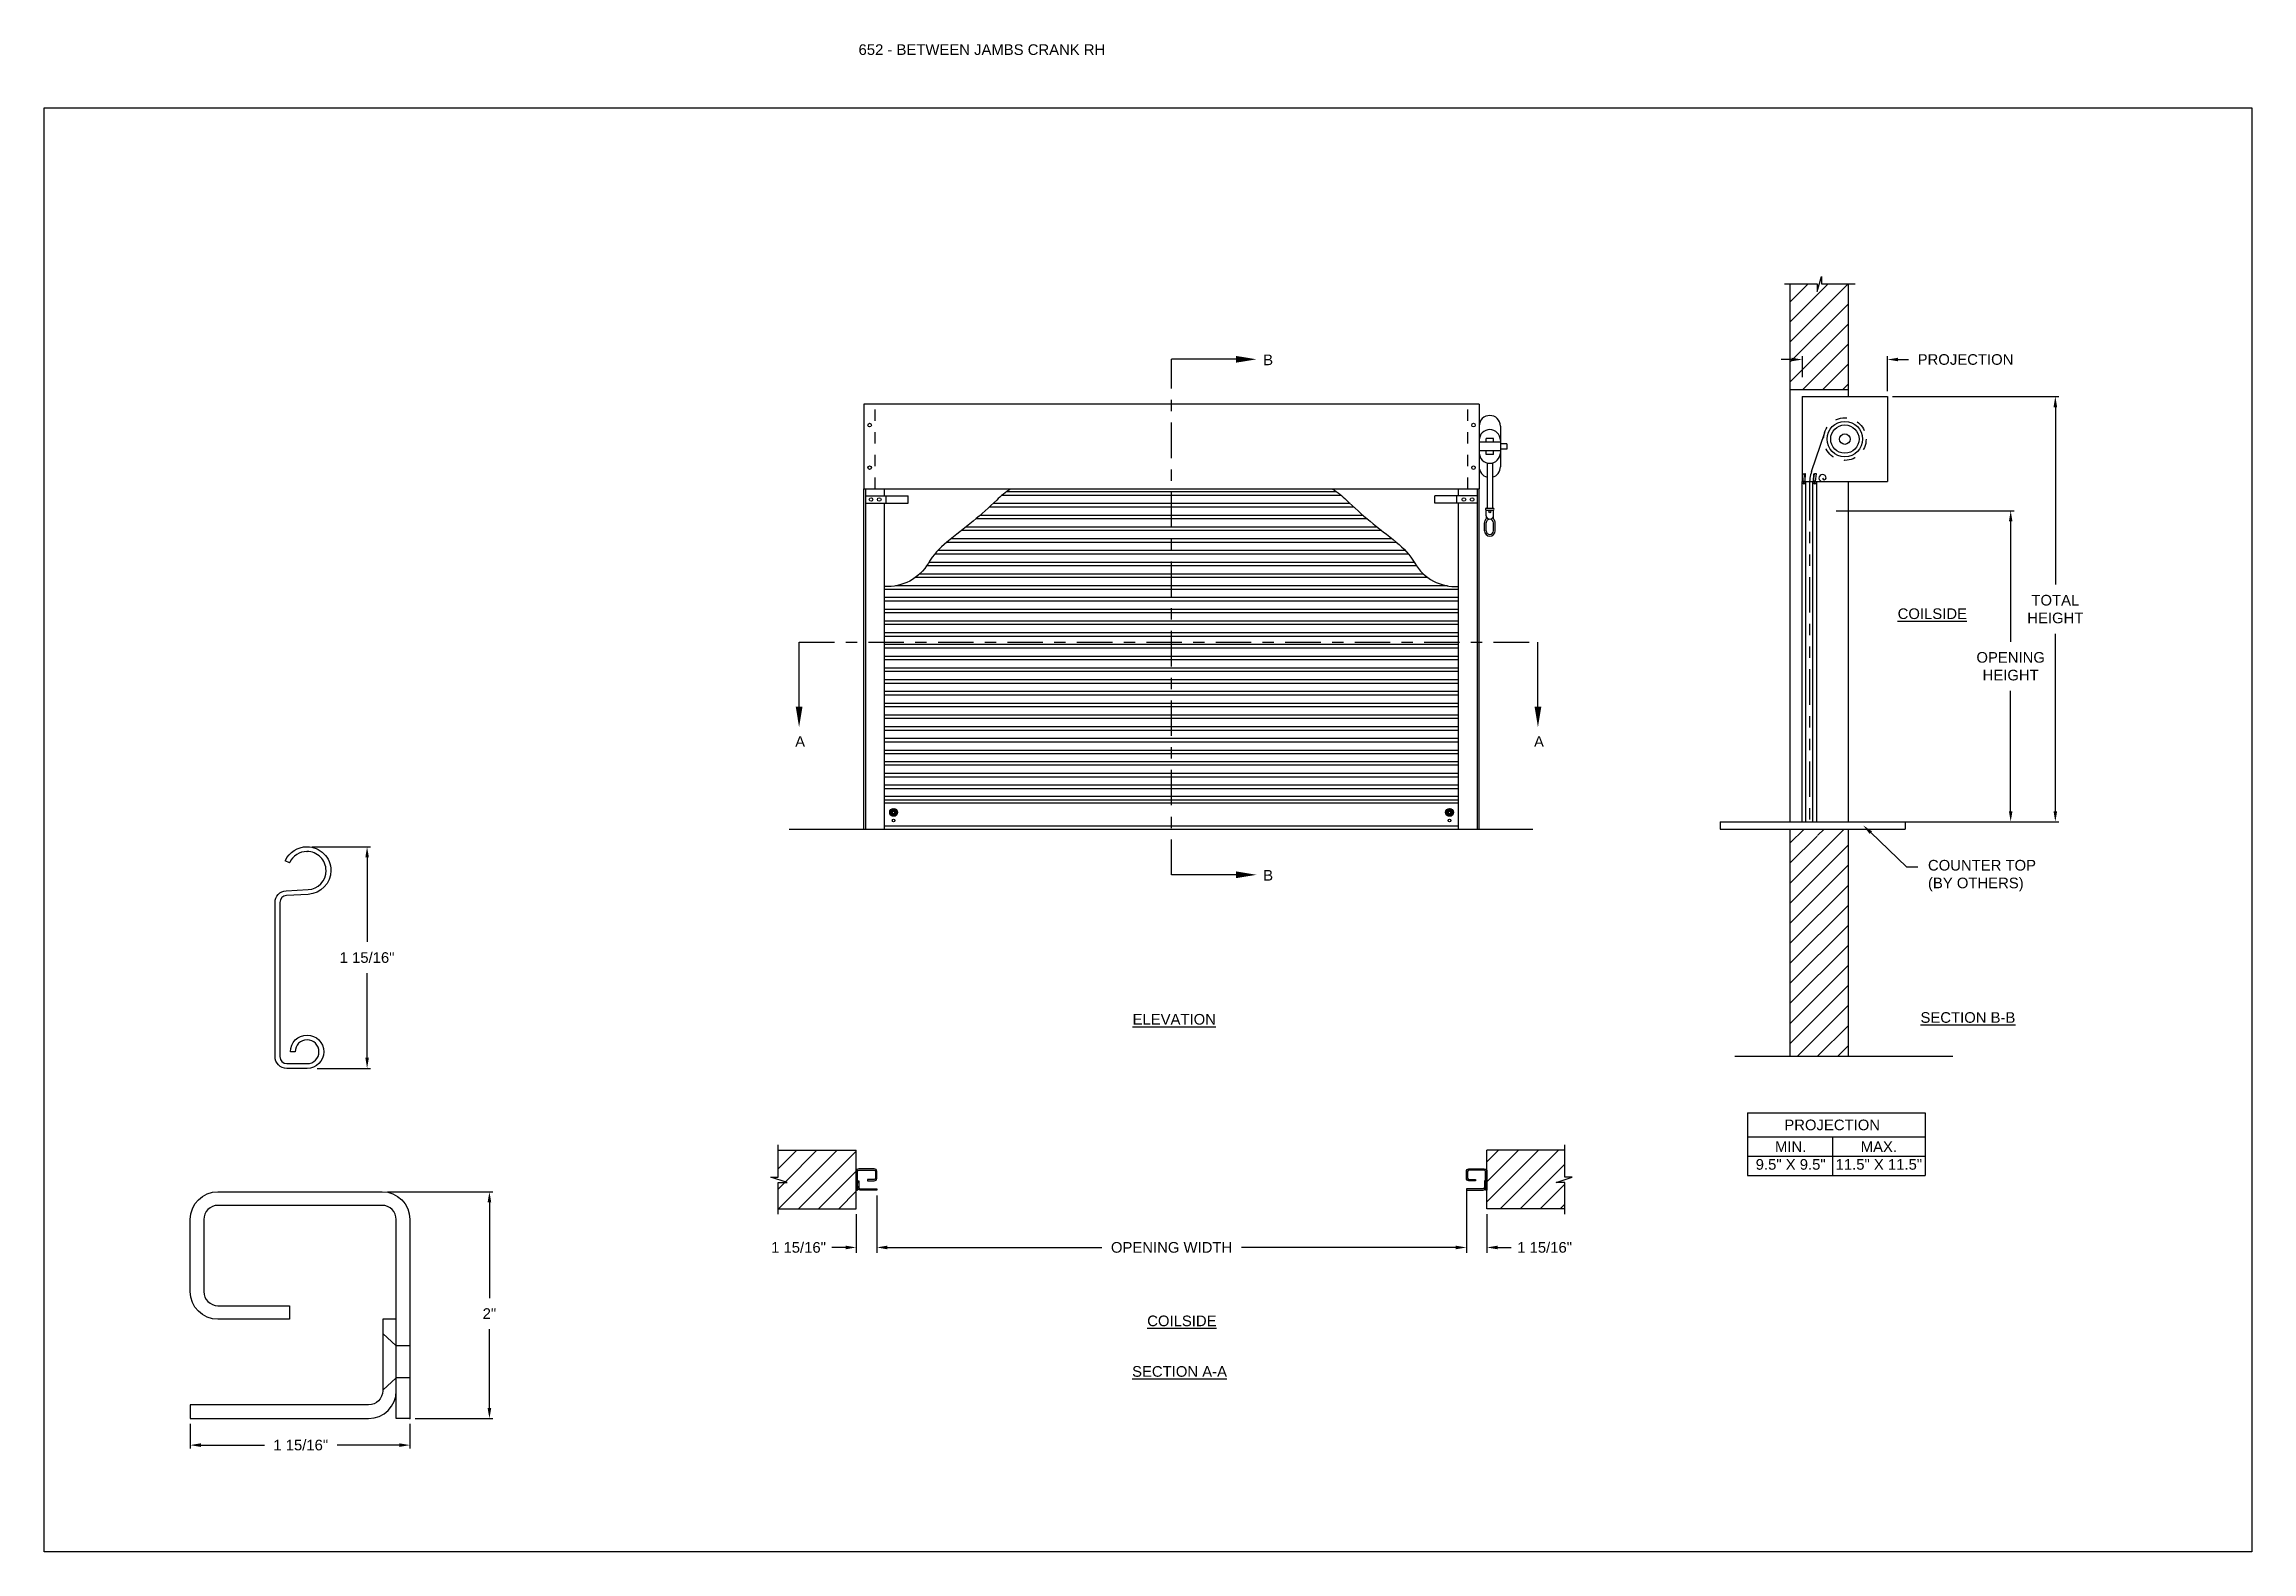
# Model space of a CAD drawing. Header units: inches. Extents: x 169.6 to 213.7, y 214.8 to 266.5.
# Drawn here: x 194.25 to 213.72, y 234.45 to 247.74 of the extents above; entities that cross this region are included whole.
import ezdxf
from ezdxf import colors
from ezdxf.entities.mleader import LeaderData, LeaderLine
from ezdxf.math import Vec2, Vec3

# ---------------------------------------------------------------- set-up
doc = ezdxf.new("R2010")
doc.units = ezdxf.units.IN
doc.header["$LTSCALE"] = 0.25
doc.header["$MEASUREMENT"] = 0
for name, pattern in [('CENTER', [2, 1.25, -0.25, 0.25, -0.25]), ('HIDDEN', [0.375, 0.25, -0.125]), ('PHANTOM', [2.5, 1.25, -0.25, 0.25, -0.25, 0.25, -0.25])]:
    doc.linetypes.add(name, pattern=pattern)
for name, color, linetype in [('ANNOTATIONS', 1, 'Continuous'), ('CRANK RH', 7, 'Continuous'), ('DETAILS', 4, 'Continuous'), ('SECTION CUTS', 6, 'CENTER')]:
    doc.layers.add(name, color=color, linetype=linetype)
doc.styles.add('ARIAL', font='arial.ttf', dxfattribs={"height": 0.09375})
doc.styles.get("Standard").update_dxf_attribs({"font": 'romans.shx'})
doc.dimstyles.new('ARIAL', dxfattribs={"dimtxt": 0.09375, "dimasz": 0.09375, "dimexe": 0.03125, "dimexo": 0.046875, "dimgap": 0.09, "dimtad": 0, "dimtih": 1, "dimtoh": 1, "dimdec": 4, "dimzin": 0, "dimdsep": 46, "dimlunit": 4, "dimtxsty": 'ARIAL', "dimcen": 0.09, "dimadec": 0, "dimazin": 0, "dimtfac": 1, "dimtdec": 4, "dimtix": 1, "dimtofl": 0, "dimtmove": 0, "dimatfit": 3, "dimfxl": 0.18, "dimfrac": 2, "dimtolj": 1, "dimtzin": 0, "dimarcsym": 0})
doc.dimstyles.new('STANDARD$0', dxfattribs={"dimtxt": 0.09375, "dimasz": 0.09375, "dimexe": 0.03125, "dimexo": 0.046875, "dimgap": 0.09, "dimtad": 0, "dimtih": 1, "dimtoh": 1, "dimdec": 4, "dimzin": 0, "dimdsep": 46, "dimtxsty": 'ARIAL', "dimcen": 0.09, "dimadec": 0, "dimazin": 0, "dimtfac": 1, "dimtdec": 4, "dimtofl": 0, "dimtmove": 0, "dimatfit": 1, "dimfxl": 1, "dimtolj": 1, "dimtzin": 0, "dimarcsym": 0})
pattern_1 = [(45, (6.19053, -17.52354), (-0.08838835, 0.08838835), [])]
pattern_2 = [(45, (6.19053, -16.85585), (-0.088388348, 0.088388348), [])]

msp = doc.modelspace()

# ---------------------------------------------------------------- texts
at = {"layer": 'ANNOTATIONS', "insert": (201.43451, 247.74099), "char_height": 0.09375, "width": 6.6097632, "attachment_point": 1, "line_spacing_factor": 0.86134, "style": 'ARIAL'}
msp.add_mtext('652 - BETWEEN JAMBS CRANK RH', dxfattribs=at)
at = {"layer": 'ANNOTATIONS', "char_height": 0.09375, "attachment_point": 2, "style": 'ARIAL'}
for s, insert, width in [('{\\LCOILSIDE}', (210.904, 242.76669), 1.3823677), ('{\\LELEVATION}', (204.21863, 239.18997), 3.0834986), ('{\\LSECTION B-B}', (211.21811, 239.20594), 1.3823677), ('{\\LCOILSIDE}', (204.28587, 236.5306), 1.3823677), ('{\\LSECTION A-A}', (204.26524, 236.08446), 1.3823677)]:
    msp.add_mtext(s, dxfattribs=dict(at, insert=insert, width=width))
for s, width, insert in [('PROJECTION ', 1.7594917, (210.02095, 238.25855)), ('MIN.\\P9.5" X 9.5" ', 0.6711642, (209.65493, 238.06656)), ('MAX.\\P11.5" X 11.5"', 0.7869326, (210.43258, 238.06656))]:
    msp.add_mtext_dynamic_manual_height_columns(s, width=width, gutter_width=1.36268, heights=[0], dxfattribs=dict(at, insert=insert))
at = {"layer": 'SECTION CUTS', "style": 'ARIAL'}
for s, p in [('B', (205.00295, 244.91153)), ('A', (200.87562, 241.54591)), ('A', (207.39157, 241.54591)), ('B', (205.00295, 240.36581))]:
    msp.add_text(s, height=0.09375, dxfattribs=at).set_placement(p)

# ---------------------------------------------------------------- blocks, each defined once
blk = doc.blocks.new('*D29')
at = {"layer": 'ANNOTATIONS', "color": 0, "lineweight": -2, "transparency": 16777216}
for p, q in [((206.795, 237.637), (206.795, 237.1)), ((201.595, 237.452), (201.595, 237.1)), ((201.689, 237.131), (203.579, 237.131)), ((206.701, 237.131), (204.811, 237.131))]:
    blk.add_line(p, q, dxfattribs=at)
at = {"layer": 'ANNOTATIONS', "color": 0, "transparency": 16777216}
for points in [[(201.689, 237.147), (201.689, 237.115), (201.595, 237.131)], [(206.701, 237.147), (206.701, 237.115), (206.795, 237.131)]]:
    blk.add_solid(points, dxfattribs=at)
at = {"layer": 'defpoints', "color": 0, "transparency": 16777216}
for p in [(206.795, 237.684), (201.595, 237.499), (206.795, 237.131)]:
    blk.add_point(p, dxfattribs=at)
at = {"layer": 'ANNOTATIONS', "color": 0, "transparency": 16777216, "insert": (204.195, 237.131), "char_height": 0.09375, "attachment_point": 5, "style": 'ARIAL'}
blk.add_mtext('\\A1;OPENING WIDTH', dxfattribs=at)
blk = doc.blocks.new('*D27')
at = {"layer": 'ANNOTATIONS', "color": 0, "lineweight": -2, "transparency": 16777216}
for p, q in [((195.54, 235.575), (195.54, 235.357)), ((197.478, 235.575), (197.478, 235.357)), ((195.634, 235.388), (196.194, 235.388)), ((197.384, 235.388), (196.837, 235.388))]:
    blk.add_line(p, q, dxfattribs=at)
at = {"layer": 'ANNOTATIONS', "color": 0, "transparency": 16777216}
for points in [[(195.634, 235.404), (195.634, 235.372), (195.54, 235.388)], [(197.384, 235.404), (197.384, 235.372), (197.478, 235.388)]]:
    blk.add_solid(points, dxfattribs=at)
at = {"layer": 'defpoints', "color": 0, "transparency": 16777216}
for p in [(195.54, 235.622), (197.478, 235.622), (195.54, 235.388)]:
    blk.add_point(p, dxfattribs=at)
at = {"layer": 'ANNOTATIONS', "color": 0, "transparency": 16777216, "insert": (196.515, 235.388), "char_height": 0.09375, "attachment_point": 5, "style": 'ARIAL'}
blk.add_mtext('\\A1;1 15/16"', dxfattribs=at)
blk = doc.blocks.new('*D28')
at = {"layer": 'ANNOTATIONS', "color": 0, "lineweight": -2, "transparency": 16777216}
for p, q in [((197.28, 237.622), (198.21, 237.622)), ((198.179, 237.529), (198.179, 236.685)), ((198.179, 235.716), (198.179, 236.411)), ((197.525, 235.622), (198.21, 235.622))]:
    blk.add_line(p, q, dxfattribs=at)
at = {"layer": 'ANNOTATIONS', "color": 0, "transparency": 16777216}
for points in [[(198.163, 237.529), (198.195, 237.529), (198.179, 237.622)], [(198.163, 235.716), (198.195, 235.716), (198.179, 235.622)]]:
    blk.add_solid(points, dxfattribs=at)
at = {"layer": 'defpoints', "color": 0, "transparency": 16777216}
for p in [(197.233, 237.622), (198.179, 237.622), (197.478, 235.622)]:
    blk.add_point(p, dxfattribs=at)
at = {"layer": 'ANNOTATIONS', "color": 0, "transparency": 16777216, "insert": (198.179, 236.548), "char_height": 0.0938, "attachment_point": 5, "style": 'ARIAL'}
blk.add_mtext('\\A1;2"', dxfattribs=at)
blk = doc.blocks.new('*D22')
at = {"layer": 'ANNOTATIONS', "color": 0, "lineweight": -2, "transparency": 16777216}
for p, q in [((201.595, 237.59), (201.595, 237.084)), ((201.414, 237.426), (201.414, 237.084)), ((201.32, 237.131), (201.199, 237.131)), ((201.689, 237.131), (201.783, 237.131))]:
    blk.add_line(p, q, dxfattribs=at)
at = {"layer": 'ANNOTATIONS', "color": 0, "transparency": 16777216}
for points in [[(201.32, 237.147), (201.32, 237.115), (201.414, 237.131)], [(201.689, 237.147), (201.689, 237.115), (201.595, 237.131)]]:
    blk.add_solid(points, dxfattribs=at)
at = {"layer": 'defpoints', "color": 0, "transparency": 16777216}
for p in [(201.595, 237.637), (201.414, 237.472), (201.595, 237.131)]:
    blk.add_point(p, dxfattribs=at)
at = {"layer": 'ANNOTATIONS', "color": 0, "transparency": 16777216, "insert": (200.905, 237.131), "char_height": 0.09375, "attachment_point": 5, "style": 'ARIAL'}
blk.add_mtext('\\A1;1 15/16"', dxfattribs=at)
blk = doc.blocks.new('*D23')
at = {"layer": 'ANNOTATIONS', "color": 0, "lineweight": -2, "transparency": 16777216}
for p, q in [((206.795, 237.59), (206.795, 237.084)), ((206.976, 237.426), (206.976, 237.084)), ((206.701, 237.131), (206.607, 237.131)), ((207.07, 237.131), (207.191, 237.131))]:
    blk.add_line(p, q, dxfattribs=at)
at = {"layer": 'ANNOTATIONS', "color": 0, "transparency": 16777216}
for points in [[(206.701, 237.147), (206.701, 237.115), (206.795, 237.131)], [(207.07, 237.147), (207.07, 237.115), (206.976, 237.131)]]:
    blk.add_solid(points, dxfattribs=at)
at = {"layer": 'defpoints', "color": 0, "transparency": 16777216}
for p in [(206.795, 237.637), (206.976, 237.472), (206.976, 237.131)]:
    blk.add_point(p, dxfattribs=at)
at = {"layer": 'ANNOTATIONS', "color": 0, "transparency": 16777216, "insert": (207.485, 237.131), "char_height": 0.09375, "attachment_point": 5, "style": 'ARIAL'}
blk.add_mtext('\\A1;1 15/16"', dxfattribs=at)
blk = doc.blocks.new('*D24')
at = {"layer": 'ANNOTATIONS', "color": 0, "lineweight": -2, "transparency": 16777216}
for p, q in [((209.664, 244.961), (209.57, 244.961)), ((209.758, 244.807), (209.758, 244.992)), ((210.508, 244.681), (210.508, 244.992)), ((210.601, 244.961), (210.695, 244.961))]:
    blk.add_line(p, q, dxfattribs=at)
at = {"layer": 'ANNOTATIONS', "color": 0, "transparency": 16777216}
for points in [[(209.664, 244.977), (209.664, 244.946), (209.758, 244.961)], [(210.601, 244.977), (210.601, 244.946), (210.508, 244.961)]]:
    blk.add_solid(points, dxfattribs=at)
at = {"layer": 'defpoints', "color": 0, "transparency": 16777216}
for p in [(210.508, 244.961), (209.758, 244.76), (210.508, 244.635)]:
    blk.add_point(p, dxfattribs=at)
at = {"layer": 'ANNOTATIONS', "color": 0, "transparency": 16777216, "insert": (211.197, 244.961), "char_height": 0.09375, "attachment_point": 5, "style": 'ARIAL'}
blk.add_mtext('\\A1;PROJECTION', dxfattribs=at)
blk = doc.blocks.new('*X8')
at = {"color": 0, "linetype": 'Continuous'}
for p, q in [((2.144, 5.299), (2.185, 5.339)), ((2.144, 5.304), (2.18, 5.339)), ((2.144, 5.309), (2.174, 5.339)), ((2.145, 5.294), (2.189, 5.338)), ((2.146, 5.317), (2.167, 5.338)), ((2.147, 5.29), (2.193, 5.336)), ((2.149, 5.287), (2.167, 5.305)), ((2.151, 5.284), (2.168, 5.3)), ((2.154, 5.281), (2.17, 5.297)), ((2.157, 5.278), (2.174, 5.295)), ((2.16, 5.276), (2.178, 5.294)), ((2.164, 5.274), (2.209, 5.319)), ((2.168, 5.272), (2.211, 5.315)), ((2.172, 5.271), (2.212, 5.311)), ((2.177, 5.271), (2.212, 5.306)), ((2.178, 5.316), (2.196, 5.334)), ((2.183, 5.315), (2.2, 5.332)), ((2.183, 5.271), (2.212, 5.3)), ((2.186, 5.313), (2.203, 5.329)), ((2.188, 5.31), (2.205, 5.326)), ((2.189, 5.305), (2.207, 5.323)), ((2.191, 5.273), (2.21, 5.293))]:
    blk.add_line(p, q, dxfattribs=at)
blk = doc.blocks.new('*D25')
at = {"layer": 'ANNOTATIONS', "color": 0, "lineweight": -2, "transparency": 16777216}
for p, q in [((210.055, 243.627), (211.626, 243.627)), ((211.595, 243.534), (211.595, 242.473)), ((211.595, 240.978), (211.595, 242.039)), ((210.055, 240.885), (211.626, 240.885))]:
    blk.add_line(p, q, dxfattribs=at)
at = {"layer": 'ANNOTATIONS', "color": 0, "transparency": 16777216}
for points in [[(211.58, 243.534), (211.611, 243.534), (211.595, 243.627)], [(211.58, 240.978), (211.611, 240.978), (211.595, 240.885)]]:
    blk.add_solid(points, dxfattribs=at)
at = {"layer": 'defpoints', "color": 0, "transparency": 16777216}
for p in [(210.008, 243.627), (210.008, 240.885), (211.595, 240.885)]:
    blk.add_point(p, dxfattribs=at)
at = {"layer": 'ANNOTATIONS', "color": 0, "transparency": 16777216, "insert": (211.595, 242.256), "char_height": 0.09375, "attachment_point": 5, "style": 'ARIAL'}
blk.add_mtext('\\A1;OPENING \\PHEIGHT', dxfattribs=at)
blk = doc.blocks.new('*D26')
at = {"layer": 'ANNOTATIONS', "color": 0, "lineweight": -2, "transparency": 16777216}
for p, q in [((210.554, 244.635), (212.02, 244.635)), ((211.989, 244.541), (211.989, 242.977)), ((211.989, 240.978), (211.989, 242.542)), ((210.554, 240.885), (212.02, 240.885))]:
    blk.add_line(p, q, dxfattribs=at)
at = {"layer": 'ANNOTATIONS', "color": 0, "transparency": 16777216}
for points in [[(211.973, 244.541), (212.005, 244.541), (211.989, 244.635)], [(211.973, 240.978), (212.005, 240.978), (211.989, 240.885)]]:
    blk.add_solid(points, dxfattribs=at)
at = {"layer": 'defpoints', "color": 0, "transparency": 16777216}
for p in [(210.508, 244.635), (210.508, 240.885), (211.989, 240.885)]:
    blk.add_point(p, dxfattribs=at)
at = {"layer": 'ANNOTATIONS', "color": 0, "transparency": 16777216, "insert": (211.989, 242.76), "char_height": 0.0938, "attachment_point": 5, "style": 'ARIAL'}
blk.add_mtext('\\A1;TOTAL \\PHEIGHT', dxfattribs=at)
blk = doc.blocks.new('*D52')
at = {"layer": 'ANNOTATIONS', "color": 0, "lineweight": -2, "transparency": 16777216}
for p, q in [((196.617, 240.665), (197.131, 240.665)), ((197.1, 240.571), (197.1, 239.826)), ((197.1, 238.804), (197.1, 239.549)), ((196.66, 238.71), (197.131, 238.71))]:
    blk.add_line(p, q, dxfattribs=at)
at = {"layer": 'ANNOTATIONS', "color": 0, "transparency": 16777216}
for points in [[(197.085, 240.571), (197.116, 240.571), (197.1, 240.665)], [(197.085, 238.804), (197.116, 238.804), (197.1, 238.71)]]:
    blk.add_solid(points, dxfattribs=at)
at = {"layer": 'defpoints', "color": 0, "transparency": 16777216}
for p in [(196.571, 240.665), (196.613, 238.71), (197.1, 238.71)]:
    blk.add_point(p, dxfattribs=at)
at = {"layer": 'ANNOTATIONS', "color": 0, "transparency": 16777216, "insert": (197.1, 239.687), "char_height": 0.09375, "attachment_point": 5, "style": 'ARIAL'}
blk.add_mtext('\\A1;1 15/16"', dxfattribs=at)

# ---------------------------------------------------------------- dimensions: what is measured, and where the dimension line sits
at = {"layer": 'ANNOTATIONS'}
dim = msp.add_linear_dim(base=(210.50761, 244.96116), p1=(209.75761, 244.76043), p2=(210.50761, 244.63462), text='PROJECTION', dimstyle='STANDARD$0', dxfattribs=at)
dim.commit()
dim.dimension.update_dxf_attribs({"geometry": '*D24', "text_midpoint": (211.19672, 244.96116), "dimtype": 160})
for base, p1, p2, text, picture, middle in [((211.98893, 240.88462), (210.50761, 244.63462), (210.50761, 240.88462), 'TOTAL \\PHEIGHT', '*D26', (211.98893, 242.75962)), ((211.59518, 240.88462), (210.00792, 243.62742), (210.00792, 240.88462), 'OPENING \\PHEIGHT', '*D25', (211.59518, 242.25602))]:
    dim = msp.add_linear_dim(base=base, p1=p1, p2=p2, angle=90, text=text, dimstyle='STANDARD$0', dxfattribs=at)
    dim.commit()
    dim.dimension.update_dxf_attribs({"geometry": picture, "text_midpoint": middle})
dim = msp.add_linear_dim(base=(197.10013, 238.70996), p1=(196.57056, 240.66477), p2=(196.61273, 238.70996), angle=90, text='1 15/16"', dimstyle='STANDARD$0', dxfattribs=at)
dim.commit()
dim.dimension.update_dxf_attribs({"geometry": '*D52', "text_midpoint": (197.10013, 239.68737), "dimtype": 160})
for base, p2, angle, picture, middle in [((198.179, 237.62233), (197.23263, 237.62233), 90, '*D28', (198.179, 236.54773)), ((195.54013, 235.38803), (195.54013, 235.62233), 180, '*D27', (196.51506, 235.38803))]:
    dim = msp.add_linear_dim(base=base, p1=(197.47763, 235.62233), p2=p2, angle=angle, dimstyle='ARIAL', dxfattribs=at)
    dim.commit()
    dim.dimension.update_dxf_attribs({"geometry": picture, "text_midpoint": middle, "dimtype": 160})
for base, p1, p2, picture, middle in [((201.59531, 237.13098), (201.41367, 237.47248), (201.59531, 237.63664), '*D22', (200.90464, 237.13098)), ((206.97617, 237.13098), (206.79453, 237.63654), (206.97617, 237.47248), '*D23', (207.4852, 237.13098))]:
    dim = msp.add_linear_dim(base=base, p1=p1, p2=p2, text='1 15/16"', dimstyle='STANDARD$0', override={"dimexe": 0.046875, "dimgap": 0.0625, "dimlunit": 4, "dimcen": 0.089844, "dimatfit": 0, "dimfxl": 0.18, "dimfrac": 2}, dxfattribs=at)
    dim.commit()
    dim.dimension.update_dxf_attribs({"geometry": picture, "text_midpoint": middle, "dimtype": 160})
dim = msp.add_linear_dim(base=(206.79453, 237.13098), p1=(201.59531, 237.49904), p2=(206.79453, 237.68352), text='OPENING WIDTH', dimstyle='STANDARD$0', dxfattribs=at)
dim.commit()
dim.dimension.update_dxf_attribs({"geometry": '*D29', "text_midpoint": (204.19492, 237.13098)})

# ---------------------------------------------------------------- hatches: boundary and pattern name
at = {"layer": 'CRANK RH', "linetype": 'Continuous'}
h = msp.add_hatch(dxfattribs=at)
h.set_pattern_fill('ANSI31', color=256, style=0)
h.set_pattern_definition(pattern_2)
h.paths.add_polyline_path([(210.16386, 245.62914), (209.92736, 245.62914), (209.92736, 245.6938), (209.88895, 245.56044), (209.88895, 245.62914), (209.64823, 245.62914), (209.64823, 244.69712), (210.16386, 244.69712)])
h = msp.add_hatch(dxfattribs=at)
h.set_pattern_fill('ANSI31', color=256, style=0)
h.set_pattern_definition(pattern_2)
h.paths.add_polyline_path([(210.16386, 240.82062), (209.92736, 240.82062), (209.92736, 240.88528), (209.88895, 240.75192), (209.88895, 240.82062), (209.64823, 240.82062), (209.64823, 238.8189), (210.16386, 238.8189)])
at = {"layer": 'CRANK RH'}
h = msp.add_hatch(dxfattribs=at)
h.set_pattern_fill('ANSI31', color=256, style=0)
h.set_pattern_definition(pattern_1)
h.paths.add_polyline_path([(201.41367, 237.98811), (200.72617, 237.98811), (200.72617, 237.7509), (200.66207, 237.7509), (200.80414, 237.704), (200.72617, 237.704), (200.72617, 237.47248), (201.41367, 237.47248), (201.41367, 237.63498)])
h = msp.add_hatch(dxfattribs=at)
h.set_pattern_fill('ANSI31', color=256, style=0)
h.set_pattern_definition(pattern_1)
h.paths.add_polyline_path([(207.72777, 237.7509), (207.66367, 237.7509), (207.66367, 237.98811), (206.97617, 237.98811), (206.97617, 237.47248), (206.99434, 237.47248), (207.66367, 237.47248), (207.66367, 237.704), (207.5857, 237.704)])

# ---------------------------------------------------------------- linework, layer by layer
at = {"layer": 'ANNOTATIONS'}
for p, q in [((209.27475, 238.31798), (209.27475, 237.76661)), ((209.27475, 238.31798), (210.83986, 238.31798)), ((210.83986, 238.31798), (210.83986, 237.76661)), ((209.27475, 238.10651), (210.83986, 238.10651)), ((209.27475, 237.93656), (210.83986, 237.93656)), ((210.02512, 238.10651), (210.02512, 237.76661)), ((209.27475, 237.76661), (210.83986, 237.76661)), ((201.59531, 237.49904), (201.59531, 237.09973)), ((206.79453, 237.51154), (206.79453, 237.09973))]:
    msp.add_line(p, q, dxfattribs=at)
at = {"layer": 'CRANK RH', "linetype": 'Continuous'}
for p, q in [((209.60184, 245.62914), (209.88895, 245.62914)), ((209.64823, 245.62914), (209.64823, 240.88462)), ((209.88895, 245.56044), (209.92736, 245.6938)), ((209.88895, 245.62914), (209.88895, 245.56044)), ((209.92736, 245.6938), (209.92736, 245.62914)), ((209.92736, 245.62914), (210.22255, 245.62914)), ((210.16386, 244.63462), (210.16386, 245.62914)), ((206.90781, 244.56862), (201.48203, 244.56862)), ((201.48203, 244.56862), (201.48203, 243.82062)), ((206.90781, 244.56862), (206.90781, 243.82062)), ((209.64823, 244.69712), (210.16386, 244.69712)), ((209.75761, 244.63462), (210.50761, 244.63462)), ((209.75761, 244.63462), (209.75761, 243.88462)), ((210.50761, 244.63462), (210.50761, 243.88462)), ((201.48203, 244.3743), (201.48203, 244.01493)), ((207.09531, 244.3743), (207.09531, 244.01493)), ((206.97031, 244.23368), (206.97031, 244.26493)), ((206.97031, 244.1243), (206.97031, 244.15555)), ((207.03281, 244.23368), (207.03281, 244.26493)), ((207.03281, 244.1243), (207.03281, 244.15555)), ((207.15204, 244.21805), (207.15204, 244.17118)), ((209.83942, 243.9737), (209.95477, 244.31902)), ((206.97812, 244.04905), (206.97812, 243.64978)), ((207.025, 244.04905), (207.025, 243.64978)), ((201.48203, 240.82062), (201.48203, 243.82062)), ((201.48203, 243.82062), (206.90781, 243.82062)), ((201.49765, 240.82062), (201.49765, 243.82062)), ((201.66367, 243.75812), (201.66367, 243.82062)), ((205.69079, 243.76317), (202.69905, 243.76317)), ((205.65036, 243.79442), (202.73948, 243.79442)), ((206.72617, 243.75812), (206.72617, 243.82062)), ((206.89219, 240.82062), (206.89219, 243.82062)), ((206.90781, 240.82062), (206.90781, 243.82062)), ((209.75761, 243.88462), (209.78886, 243.88462)), ((209.75761, 240.88462), (209.75761, 243.88462)), ((209.76494, 243.88806), (209.76185, 243.95345)), ((209.76185, 243.95345), (209.77949, 243.95345)), ((209.76494, 243.88462), (209.76494, 243.88806)), ((209.76494, 243.88806), (209.78258, 243.88806)), ((209.78258, 243.88806), (209.77949, 243.95345)), ((209.78476, 243.95279), (209.77949, 243.95345)), ((209.78258, 243.88806), (209.78476, 243.95279)), ((209.78258, 243.88462), (209.78258, 243.88806)), ((209.78886, 240.88462), (209.78886, 243.88462)), ((209.78886, 243.88462), (209.85136, 243.88462)), ((209.85136, 240.88462), (209.85136, 243.88462)), ((209.85136, 243.88462), (209.88261, 243.88462)), ((209.85766, 243.88901), (209.85763, 243.88806)), ((209.87528, 243.88806), (209.85763, 243.88806)), ((209.85763, 243.88462), (209.85763, 243.88806)), ((209.85766, 243.88901), (209.86425, 243.95414)), ((209.85766, 243.88901), (209.85895, 243.95376)), ((209.85895, 243.95376), (209.86425, 243.95414)), ((209.88187, 243.95319), (209.86425, 243.95414)), ((209.86698, 243.88462), (210.50761, 243.88462)), ((209.87528, 243.88806), (209.88187, 243.95319)), ((209.87528, 243.88462), (209.87528, 243.88806)), ((209.88261, 243.88462), (209.88261, 240.88462)), ((210.16386, 240.88462), (210.16386, 243.88462)), ((201.49765, 243.75812), (201.87265, 243.75812)), ((201.49765, 243.69562), (201.87265, 243.69562)), ((201.66367, 240.82062), (201.66367, 243.69562)), ((201.67929, 243.69562), (201.67929, 243.75812)), ((201.87265, 243.69562), (201.87265, 243.75812)), ((205.88461, 243.58719), (202.50523, 243.58719)), ((205.803, 243.65956), (202.58684, 243.65956)), ((205.7694, 243.69081), (202.62044, 243.69081)), ((206.89219, 243.75812), (206.51719, 243.75812)), ((206.51719, 243.69562), (206.51719, 243.75812)), ((206.89219, 243.69562), (206.51719, 243.69562)), ((206.71054, 243.69562), (206.71054, 243.75812)), ((206.72617, 240.82062), (206.72617, 243.69562)), ((206.97031, 243.63415), (207.03281, 243.63415)), ((206.97031, 243.58379), (206.97031, 243.63415)), ((207.03281, 243.58379), (207.03281, 243.63415)), ((206.14007, 243.37996), (202.24977, 243.37996)), ((206.04921, 243.45233), (202.34062, 243.45233)), ((206.01039, 243.48358), (202.37945, 243.48358)), ((205.92161, 243.55594), (202.46823, 243.55594)), ((206.95469, 243.45023), (206.95469, 243.52129)), ((207.03281, 243.45023), (207.03281, 243.52129)), ((207.04844, 243.45023), (207.04844, 243.52129)), ((206.28399, 243.2451), (202.10585, 243.2451)), ((206.25719, 243.27635), (202.13264, 243.27635)), ((206.1797, 243.34871), (202.21014, 243.34871)), ((206.45561, 243.03787), (201.93423, 243.03787)), ((206.41707, 243.06912), (201.97277, 243.06912)), ((206.35427, 243.14148), (202.03557, 243.14148)), ((206.3347, 243.17273), (202.05514, 243.17273)), ((206.72617, 242.93425), (201.66367, 242.93425)), ((206.72617, 242.86189), (201.66367, 242.86189)), ((206.72617, 242.83064), (201.66367, 242.83064)), ((206.62973, 242.9655), (201.76011, 242.9655)), ((206.72617, 242.75828), (201.66367, 242.75828)), ((206.72617, 242.72703), (201.66367, 242.72703)), ((206.72617, 242.65466), (201.66367, 242.65466)), ((206.72617, 242.62341), (201.66367, 242.62341)), ((206.72617, 242.55105), (201.66367, 242.55105)), ((206.72617, 242.5198), (201.66367, 242.5198)), ((206.72617, 242.44743), (201.66367, 242.44743)), ((206.72617, 242.41618), (201.66367, 242.41618)), ((206.72617, 242.34382), (201.66367, 242.34382)), ((206.72617, 242.31257), (201.66367, 242.31257)), ((206.72617, 242.2402), (201.66367, 242.2402)), ((206.72617, 242.20895), (201.66367, 242.20895)), ((206.72617, 242.13659), (201.66367, 242.13659)), ((206.72617, 242.10534), (201.66367, 242.10534)), ((206.72617, 242.03297), (201.66367, 242.03297)), ((206.72617, 242.00172), (201.66367, 242.00172)), ((206.72617, 241.92936), (201.66367, 241.92936)), ((206.72617, 241.89811), (201.66367, 241.89811)), ((206.72617, 241.82574), (201.66367, 241.82574)), ((206.72617, 241.79449), (201.66367, 241.79449)), ((206.72617, 241.72213), (201.66367, 241.72213)), ((206.72617, 241.69088), (201.66367, 241.69088)), ((206.72617, 241.61852), (201.66367, 241.61852)), ((206.72617, 241.58727), (201.66367, 241.58727)), ((206.72617, 241.5149), (201.66367, 241.5149)), ((206.72617, 241.48365), (201.66367, 241.48365)), ((206.72617, 241.41443), (201.66367, 241.41443)), ((206.72617, 241.38318), (201.66367, 241.38318)), ((206.72617, 241.31081), (201.66367, 241.31081)), ((206.72617, 241.27956), (201.66367, 241.27956)), ((206.72617, 241.2072), (201.66367, 241.2072)), ((206.72617, 241.17595), (201.66367, 241.17595)), ((206.72617, 241.10653), (201.66367, 241.10653)), ((206.72617, 241.07528), (201.66367, 241.07528)), ((206.72617, 241.05036), (201.66367, 241.05036)), ((206.72617, 240.84767), (201.66367, 240.84767)), ((209.03263, 240.88462), (210.66386, 240.88462)), ((209.03263, 240.88462), (209.03263, 240.82062)), ((210.66386, 240.88462), (210.66386, 240.82062)), ((209.03263, 240.82062), (210.66386, 240.82062)), ((209.64823, 240.82062), (209.64823, 238.81927)), ((210.16386, 238.81927), (210.16386, 240.82062)), ((209.16249, 238.81927), (211.08621, 238.81927)), ((200.72617, 237.7509), (200.72617, 238.03498)), ((207.66367, 237.7509), (207.66367, 238.03498)), ((200.80414, 237.704), (200.66207, 237.7509)), ((200.66207, 237.7509), (200.72617, 237.7509)), ((207.5857, 237.704), (207.72777, 237.7509)), ((207.72777, 237.7509), (207.66367, 237.7509)), ((200.72617, 237.42561), (200.72617, 237.704)), ((200.72617, 237.704), (200.80414, 237.704)), ((201.41367, 237.6967), (201.42492, 237.6967)), ((201.41367, 237.67034), (201.42492, 237.67034)), ((201.43617, 237.70696), (201.42492, 237.6967)), ((201.43617, 237.66008), (201.42492, 237.67034)), ((206.95367, 237.70696), (206.96492, 237.6967)), ((206.95367, 237.66008), (206.96492, 237.67034)), ((206.97617, 237.6967), (206.96492, 237.6967)), ((206.97617, 237.67034), (206.96492, 237.67034)), ((207.66367, 237.704), (207.5857, 237.704)), ((207.66367, 237.42561), (207.66367, 237.704))]:
    msp.add_line(p, q, dxfattribs=at)
at = {"layer": 'CRANK RH', "linetype": 'HIDDEN'}
for p, q in [((201.58164, 243.82062), (201.58164, 244.56862)), ((201.58164, 243.82062), (201.58164, 244.56862)), ((206.8082, 243.82062), (206.8082, 244.56862))]:
    msp.add_line(p, q, dxfattribs=at)
at = {"layer": 'CRANK RH', "linetype": 'PHANTOM'}
for p, q in [((207.09531, 244.23368), (206.90781, 244.23368)), ((207.09531, 244.15555), (206.90781, 244.15555)), ((207.03281, 244.26493), (206.97031, 244.26493)), ((207.15204, 244.21805), (207.09531, 244.21805)), ((207.15204, 244.17118), (207.09531, 244.17118)), ((207.03281, 244.1243), (206.97031, 244.1243)), ((209.82011, 243.8549), (209.82011, 240.88462))]:
    msp.add_line(p, q, dxfattribs=at)
at = {"layer": 'CRANK RH'}
for p, q in [((206.97031, 243.64978), (207.03281, 243.64978)), ((206.97031, 243.45023), (206.97031, 243.52129)), ((200.82387, 240.82062), (207.38212, 240.82062)), ((200.72617, 237.98811), (201.41367, 237.98811)), ((201.41367, 237.47248), (201.41367, 237.98811)), ((206.97617, 237.47248), (206.97617, 237.98811)), ((207.66367, 237.98811), (206.97617, 237.98811)), ((200.72617, 237.47248), (201.41367, 237.47248)), ((207.66367, 237.47248), (206.97617, 237.47248))]:
    msp.add_line(p, q, dxfattribs=at)
at = {"layer": 'CRANK RH', "linetype": 'Continuous'}
for points in [[(202.77501, 243.81862, 0.04994125), (202.65292, 243.72187, -0.02135943), (202.44447, 243.53637, -0.00459955), (202.21287, 243.35087, 0.09348756), (202.05074, 243.16537, -0.28353071), (201.66367, 242.96069, 0.72847355)], [(205.61483, 243.81862, -0.04994125), (205.73692, 243.72187, 0.02135943), (205.94537, 243.53637, 0.00459955), (206.17697, 243.35087, -0.09348756), (206.3391, 243.16537, 0.28353071), (206.72617, 242.96069, -0.72847355)]]:
    msp.add_lwpolyline(points, format="xyb", dxfattribs=at)
at = {"layer": 'CRANK RH'}
for points in [[(201.42492, 237.63664), (201.42492, 237.80118, -0.41421356), (201.43664, 237.81289), (201.57234, 237.81289, -0.41421356), (201.58406, 237.80118), (201.58406, 237.74164, -0.41421356), (201.57234, 237.72993), (201.51328, 237.72993), (201.51328, 237.71868), (201.57234, 237.71868, 0.41421356), (201.59531, 237.74164), (201.59531, 237.80118, 0.41421356), (201.57234, 237.82414), (201.43664, 237.82414, 0.41421356), (201.41367, 237.80118), (201.41367, 237.63664)], [(206.96492, 237.63664), (206.96492, 237.80118, 0.41421356), (206.9532, 237.81289), (206.8175, 237.81289, 0.41421356), (206.80578, 237.80118), (206.80578, 237.74164, 0.41421356), (206.8175, 237.72993), (206.87656, 237.72993), (206.87656, 237.71868), (206.8175, 237.71868, -0.41421356), (206.79453, 237.74164), (206.79453, 237.80118, -0.41421356), (206.8175, 237.82414), (206.9532, 237.82414, -0.41421356), (206.97617, 237.80118), (206.97617, 237.63664)], [(201.59531, 237.63664), (201.44789, 237.63664, -0.41421356), (201.42492, 237.65961), (201.42492, 237.71868), (201.43617, 237.71868), (201.43617, 237.65961, 0.41421356), (201.44789, 237.64789), (201.59531, 237.64789)], [(206.79453, 237.63664), (206.94195, 237.63664, 0.41421356), (206.96492, 237.65961), (206.96492, 237.71868), (206.95367, 237.71868), (206.95367, 237.65961, -0.41421356), (206.94195, 237.64789), (206.79453, 237.64789)]]:
    msp.add_lwpolyline(points, format="xyb", close=True, dxfattribs=at)
at = {"layer": 'CRANK RH', "linetype": 'Continuous'}
for centre, radius in [((201.53183, 244.38312), 0.01562), ((201.53183, 244.38312), 0.01562), ((206.85801, 244.38312), 0.01562), ((206.85801, 244.38312), 0.01562), ((210.13261, 244.25962), 0.15625), ((210.13261, 244.25962), 0.125), ((210.13261, 244.25962), 0.04685), ((201.53183, 244.00812), 0.01562), ((201.53183, 244.00812), 0.01562), ((206.85801, 244.00812), 0.01562), ((206.85801, 244.00812), 0.01562), ((209.77354, 243.86864), 0.00687), ((209.86668, 243.86864), 0.00687), ((201.54453, 243.72687), 0.01562), ((201.61679, 243.72687), 0.01562), ((206.77304, 243.72687), 0.01562), ((206.84531, 243.72687), 0.01562), ((207.00156, 243.61853), 0.00781), ((201.74344, 240.96749), 0.0344), ((201.74344, 240.96749), 0.01114), ((201.74344, 240.89661), 0.01114), ((206.6464, 240.96749), 0.0344), ((206.6464, 240.96749), 0.01114), ((206.6464, 240.89661), 0.01114)]:
    msp.add_circle(centre, radius, dxfattribs=at)
at = {"layer": 'CRANK RH', "linetype": 'HIDDEN'}
msp.add_circle((210.13261, 244.25962), 0.1875, dxfattribs=at)
at = {"layer": 'CRANK RH', "linetype": 'Continuous'}
for centre, radius, start, end in [((207.00156, 244.3743), 0.09375, 0, 180), ((207.00156, 244.24941), 0.09375, 0, 180), ((207.00156, 244.13982), 0.09375, 180, 0), ((207.00156, 244.01493), 0.09375, 180, 255.522488), ((207.00156, 244.01493), 0.09375, 284.477512, 0), ((210.19511, 243.8549), 0.375, 161.529967, 180), ((209.93577, 243.91587), 0.03125, 0, 180), ((209.93577, 243.91587), 0.03125, 180, 270), ((209.95139, 243.91587), 0.01562, 180, 0)]:
    msp.add_arc(centre, radius, start, end, dxfattribs=at)
at = {"layer": 'CRANK RH'}
for centre, radius, start, end in [((206.97031, 243.64197), 0.00781, 90, 270), ((206.94057, 243.57012), 0.03125, 321.317813, 12.635625), ((207.00156, 243.58379), 0.03125, 180, 0), ((207.06255, 243.57012), 0.03125, 167.364375, 218.682187), ((207.03281, 243.64197), 0.00781, 270, 90), ((207.00156, 243.52129), 0.04688, 141.317813, 180), ((207.00156, 243.45023), 0.04688, 180, 0), ((207.00156, 243.52129), 0.03125, 0, 180), ((207.00156, 243.45023), 0.03125, 180, 0), ((207.00156, 243.52129), 0.04688, 0, 38.682187)]:
    msp.add_arc(centre, radius, start, end, dxfattribs=at)
at = {"layer": 'defpoints'}
msp.add_lwpolyline([(213.72204, 234.44685), (194.25216, 234.44685), (194.25216, 247.18196), (213.72204, 247.18196)], close=True, dxfattribs=at)
at = {"layer": 'DETAILS'}
for p, q in [((196.56979, 240.66477), (196.57055, 240.66477)), ((196.56979, 240.62277), (196.57055, 240.62277)), ((195.78513, 237.62233), (197.23263, 237.62233)), ((197.23763, 236.37233), (197.35763, 236.26295)), ((197.47763, 236.26295), (197.35763, 236.26295)), ((197.23763, 235.87233), (197.35763, 235.9817)), ((197.47763, 235.9817), (197.35763, 235.9817))]:
    msp.add_line(p, q, dxfattribs=at)
msp.add_lwpolyline([(196.78056, 240.45477, -0.39895955), (196.58155, 240.24506), (196.3893, 240.23499, 0.39895955), (196.33055, 240.17307), (196.33055, 238.81396, 0.41421356), (196.39255, 238.75196), (196.57055, 238.75196, 2.41421356), (196.46555, 238.85696), (196.42355, 238.85696, -2.41421356), (196.57055, 238.70996), (196.39255, 238.70996, -0.41421356), (196.28855, 238.81396), (196.28855, 240.17307, -0.39895955), (196.38711, 240.27693), (196.57935, 240.287, 0.39895955), (196.73856, 240.45477, 0.41491795), (196.57016, 240.62277, 0.29455643), (196.41737, 240.52473), (196.41706, 240.52404), (196.37884, 240.54146), (196.37915, 240.54215, -0.29428604), (196.57019, 240.66477, -0.41473176)], format="xyb", close=True, dxfattribs=at)
for points in [[(197.23263, 237.62233, -0.41421356), (197.47763, 237.37733), (197.47763, 235.62233), (197.35763, 235.62233), (197.35763, 237.37733, 0.41421356), (197.23263, 237.50233), (195.78513, 237.50233, 0.41421356), (195.66013, 237.37733), (195.66013, 236.74233, 0.41421356), (195.78513, 236.61733), (196.41513, 236.61733), (196.41513, 236.49733), (195.78513, 236.49733, -0.41421356), (195.54013, 236.74233), (195.54013, 237.37733, -0.41421356), (195.78513, 237.62233)], [(197.35763, 236.49733), (197.23763, 236.49733), (197.23763, 235.86733, -0.41421356), (197.11263, 235.74233), (195.54013, 235.74233), (195.54013, 235.62233), (197.11263, 235.62233, 0.41421356), (197.35763, 235.86733)]]:
    msp.add_lwpolyline(points, format="xyb", dxfattribs=at)
msp.add_point((197.47763, 235.62233), dxfattribs=at)
msp.add_point((197.47763, 235.62233), dxfattribs=at)
at = {"layer": 'SECTION CUTS'}
for p, q in [((204.19492, 240.4175), (204.19492, 244.96323)), ((200.9101, 242.46834), (207.42605, 242.46834))]:
    msp.add_line(p, q, dxfattribs=at)

# ---------------------------------------------------------------- block references
at = {"layer": 'CRANK RH', "linetype": 'Continuous'}
msp.add_blockref('*X8', (199.56539, 235.66237), dxfattribs=at)
at = {"layer": 'CRANK RH', "linetype": 'Continuous', "xscale": -1}
msp.add_blockref('*X8', (208.82445, 235.66237), dxfattribs=at)

msp.set_redraw_order([(e.dxf.handle, doc.entitydb.next_handle()) for e in msp.query("TEXT MTEXT ATTDEF DIMENSION ARC_DIMENSION")])  # texts and dimensions are drawn at this point

# ---------------------------------------------------------------- leaders
at = {"layer": 'ANNOTATIONS'}
ml = msp.add_multileader_mtext('Standard', dxfattribs=at)
ml.set_content('COUNTER TOP\\P(BY OTHERS)', color=256, style='ARIAL')
ml.set_leader_properties()
ml.build(insert=Vec2(0, 0))
ml.multileader.update_dxf_attribs({"dogleg_length": 0.36, "arrow_head_size": 0.09375})
ctx = ml.context
ctx.base_point, ctx.char_height, ctx.arrow_head_size, ctx.landing_gap_size, ctx.plane_origin = Vec3(210.77575, 240.48794), 0.09375, 0.09375, 0.09, Vec3(209.99071, 240.05471)
notes = []
notes.append((ctx, [(0, (1, 1, 0), (210.67779, 240.48794), (1, 0), 0.09796, [(0, [(210.29362, 240.85401)], 0, [])])]))
ctx.mtext.insert, ctx.mtext.flow_direction = Vec3(210.86575, 240.54859), 5
at = {"layer": 'SECTION CUTS'}
ml = msp.add_multileader_mtext('Standard', dxfattribs=at)
ml.set_content('', color=256)
ml.set_leader_properties()
ml.build(insert=Vec2(0, 0))
ml.multileader.update_dxf_attribs({"dogleg_length": 0, "arrow_head_size": 0.18})
ctx = ml.context
ctx.base_point, ctx.char_height, ctx.arrow_head_size, ctx.landing_gap_size, ctx.plane_origin, ctx.plane_x_axis, ctx.plane_y_axis = Vec3(204.19492, 244.96323), 0.18, 0.18, 0, Vec3(204.94444, 244.96323), Vec3(0, 1), Vec3(-1, 0)
notes.append((ctx, [(0, (1, 1, 0), (204.19492, 244.96323), (1, 0), 0, [(0, [(204.94444, 244.96323)], 0, [])])]))
ctx.mtext.insert, ctx.mtext.text_direction, ctx.mtext.rotation, ctx.mtext.flow_direction = Vec3(204.10492, 244.96323), Vec3(0, 1), 1.57079633, 5
ml = msp.add_multileader_mtext('Standard', dxfattribs=at)
ml.set_content('', color=256)
ml.set_leader_properties()
ml.build(insert=Vec2(0, 0))
ml.multileader.update_dxf_attribs({"dogleg_length": 0, "arrow_head_size": 0.18})
ctx = ml.context
ctx.base_point, ctx.char_height, ctx.arrow_head_size, ctx.landing_gap_size, ctx.plane_origin = Vec3(200.9101, 242.46834), 0.18, 0.18, 0, Vec3(200.9101, 241.71882)
notes.append((ctx, [(0, (1, 1, 0), (200.9101, 242.46834), (1, 0), 0, [(0, [(200.9101, 241.71882)], 0, [])])]))
ctx.mtext.insert, ctx.mtext.flow_direction = Vec3(200.9101, 242.55834), 5
ml = msp.add_multileader_mtext('Standard', dxfattribs=at)
ml.set_content('', color=256)
ml.set_leader_properties()
ml.build(insert=Vec2(0, 0))
ml.multileader.update_dxf_attribs({"dogleg_length": 0, "arrow_head_size": 0.18})
ctx = ml.context
ctx.base_point, ctx.char_height, ctx.arrow_head_size, ctx.landing_gap_size, ctx.plane_origin = Vec3(207.42605, 242.46834), 0.18, 0.18, 0, Vec3(207.42605, 241.71882)
notes.append((ctx, [(0, (1, 1, 0), (207.42605, 242.46834), (1, 0), 0, [(0, [(207.42605, 241.71882)], 0, [])])]))
ctx.mtext.insert, ctx.mtext.flow_direction = Vec3(207.42605, 242.55834), 5
ml = msp.add_multileader_mtext('Standard', dxfattribs=at)
ml.set_content('', color=256)
ml.set_leader_properties()
ml.build(insert=Vec2(0, 0))
ml.multileader.update_dxf_attribs({"dogleg_length": 0, "arrow_head_size": 0.18})
ctx = ml.context
ctx.base_point, ctx.char_height, ctx.arrow_head_size, ctx.landing_gap_size, ctx.plane_origin, ctx.plane_x_axis, ctx.plane_y_axis = Vec3(204.19492, 240.4175), 0.18, 0.18, 0, Vec3(204.94444, 240.4175), Vec3(0, 1), Vec3(-1, 0)
notes.append((ctx, [(0, (1, 1, 0), (204.19492, 240.4175), (1, 0), 0, [(0, [(204.94444, 240.4175)], 0, [])])]))
ctx.mtext.insert, ctx.mtext.text_direction, ctx.mtext.rotation, ctx.mtext.flow_direction = Vec3(204.10492, 240.4175), Vec3(0, 1), 1.57079633, 5
for ctx, leaders in notes:
    for number, flags, end, landing, length, lines in leaders:
        leader = LeaderData()
        leader.index, (leader.has_last_leader_line, leader.has_dogleg_vector, leader.attachment_direction) = number, flags
        leader.last_leader_point, leader.dogleg_vector, leader.dogleg_length = Vec3(end), Vec3(landing), length
        for number, points, colour, breaks in lines:
            line = LeaderLine()
            line.index, line.vertices, line.color, line.breaks = number, Vec3.list(points), colors.encode_raw_color(colour), breaks
            leader.lines.append(line)
        ctx.leaders.append(leader)

doc.saveas('drawing.dxf')
